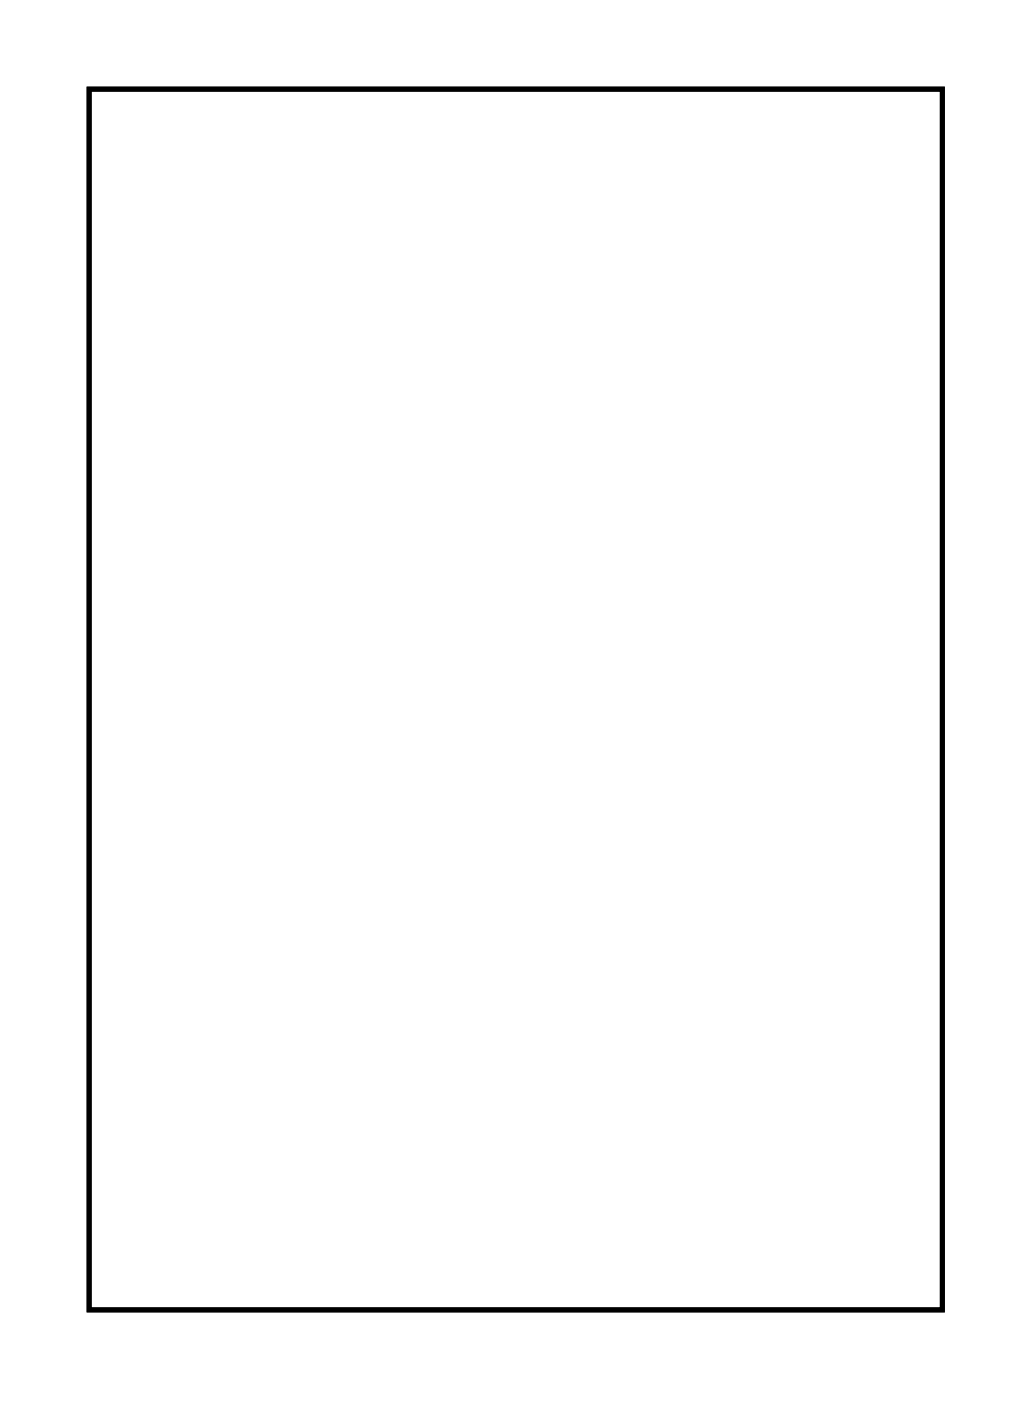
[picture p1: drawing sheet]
<svg xmlns="http://www.w3.org/2000/svg" width="42mm" height="57mm" viewBox="0 0 42 57" stroke-linecap="round" stroke-linejoin="round" font-family="sans-serif">
<path d="M3.6 3.6h34.8v49.8h-34.8z" fill="none" stroke="#000" stroke-width=".2"/>
<path d="M3.6 3.6h34.9v49.8h-34.9zM3.6 3.6v49.8h34.8v-49.8z" fill="#000"/>
<circle cx="13.3" cy="5.8" r=".7" fill="#fff"/>
<circle cx="13.3" cy="5.8" r=".7" fill="none" stroke="#fff" stroke-width=".67" stroke-linecap="butt"/>
<circle cx="13.3" cy="8.4" r=".7" fill="#fff"/>
<circle cx="13.3" cy="8.4" r=".7" fill="none" stroke="#fff" stroke-width=".67" stroke-linecap="butt"/>
<circle cx="13.3" cy="10.9" r=".7" fill="#fff"/>
<circle cx="13.3" cy="10.9" r=".7" fill="none" stroke="#fff" stroke-width=".67" stroke-linecap="butt"/>
<circle cx="13.3" cy="13.5" r=".7" fill="#fff"/>
<circle cx="13.3" cy="13.5" r=".7" fill="none" stroke="#fff" stroke-width=".67" stroke-linecap="butt"/>
<circle cx="13.3" cy="16" r=".7" fill="#fff"/>
<circle cx="13.3" cy="16" r=".7" fill="none" stroke="#fff" stroke-width=".67" stroke-linecap="butt"/>
<circle cx="13.3" cy="18.5" r=".7" fill="#fff"/>
<circle cx="13.3" cy="18.5" r=".7" fill="none" stroke="#fff" stroke-width=".67" stroke-linecap="butt"/>
<circle cx="13.3" cy="21.1" r=".7" fill="#fff"/>
<circle cx="13.3" cy="21.1" r=".7" fill="none" stroke="#fff" stroke-width=".67" stroke-linecap="butt"/>
<circle cx="13.3" cy="23.6" r=".7" fill="#fff"/>
<circle cx="13.3" cy="23.6" r=".7" fill="none" stroke="#fff" stroke-width=".67" stroke-linecap="butt"/>
<circle cx="13.3" cy="26.2" r=".7" fill="#fff"/>
<circle cx="13.3" cy="26.2" r=".7" fill="none" stroke="#fff" stroke-width=".67" stroke-linecap="butt"/>
<circle cx="13.3" cy="28.7" r=".7" fill="#fff"/>
<circle cx="13.3" cy="28.7" r=".7" fill="none" stroke="#fff" stroke-width=".67" stroke-linecap="butt"/>
<circle cx="13.3" cy="31.2" r=".7" fill="#fff"/>
<circle cx="13.3" cy="31.2" r=".7" fill="none" stroke="#fff" stroke-width=".67" stroke-linecap="butt"/>
<circle cx="13.3" cy="33.8" r=".7" fill="#fff"/>
<circle cx="13.3" cy="33.8" r=".7" fill="none" stroke="#fff" stroke-width=".67" stroke-linecap="butt"/>
<circle cx="13.3" cy="36.3" r=".7" fill="#fff"/>
<circle cx="13.3" cy="36.3" r=".7" fill="none" stroke="#fff" stroke-width=".67" stroke-linecap="butt"/>
<circle cx="13.3" cy="38.9" r=".7" fill="#fff"/>
<circle cx="13.3" cy="38.9" r=".7" fill="none" stroke="#fff" stroke-width=".67" stroke-linecap="butt"/>
<circle cx="13.3" cy="41.4" r=".7" fill="#fff"/>
<circle cx="13.3" cy="41.4" r=".7" fill="none" stroke="#fff" stroke-width=".67" stroke-linecap="butt"/>
<circle cx="13.3" cy="43.9" r=".7" fill="#fff"/>
<circle cx="13.3" cy="43.9" r=".7" fill="none" stroke="#fff" stroke-width=".67" stroke-linecap="butt"/>
<circle cx="13.3" cy="46.5" r=".7" fill="#fff"/>
<circle cx="13.3" cy="46.5" r=".7" fill="none" stroke="#fff" stroke-width=".67" stroke-linecap="butt"/>
<circle cx="13.3" cy="49" r=".7" fill="#fff"/>
<circle cx="13.3" cy="49" r=".7" fill="none" stroke="#fff" stroke-width=".67" stroke-linecap="butt"/>
<circle cx="13.3" cy="51.6" r=".7" fill="#fff"/>
<circle cx="13.3" cy="51.6" r=".7" fill="none" stroke="#fff" stroke-width=".67" stroke-linecap="butt"/>
<circle cx="36.2" cy="51.6" r=".7" fill="#fff"/>
<circle cx="36.2" cy="51.6" r=".7" fill="none" stroke="#fff" stroke-width=".67" stroke-linecap="butt"/>
<circle cx="36.2" cy="49" r=".7" fill="#fff"/>
<circle cx="36.2" cy="49" r=".7" fill="none" stroke="#fff" stroke-width=".67" stroke-linecap="butt"/>
<circle cx="36.2" cy="46.5" r=".7" fill="#fff"/>
<circle cx="36.2" cy="46.5" r=".7" fill="none" stroke="#fff" stroke-width=".67" stroke-linecap="butt"/>
<circle cx="36.2" cy="43.9" r=".7" fill="#fff"/>
<circle cx="36.2" cy="43.9" r=".7" fill="none" stroke="#fff" stroke-width=".67" stroke-linecap="butt"/>
<circle cx="36.2" cy="41.4" r=".7" fill="#fff"/>
<circle cx="36.2" cy="41.4" r=".7" fill="none" stroke="#fff" stroke-width=".67" stroke-linecap="butt"/>
<circle cx="36.2" cy="38.9" r=".7" fill="#fff"/>
<circle cx="36.2" cy="38.9" r=".7" fill="none" stroke="#fff" stroke-width=".67" stroke-linecap="butt"/>
<circle cx="36.2" cy="36.3" r=".7" fill="#fff"/>
<circle cx="36.2" cy="36.3" r=".7" fill="none" stroke="#fff" stroke-width=".67" stroke-linecap="butt"/>
<circle cx="36.2" cy="33.8" r=".7" fill="#fff"/>
<circle cx="36.2" cy="33.8" r=".7" fill="none" stroke="#fff" stroke-width=".67" stroke-linecap="butt"/>
<circle cx="36.2" cy="31.2" r=".7" fill="#fff"/>
<circle cx="36.2" cy="31.2" r=".7" fill="none" stroke="#fff" stroke-width=".67" stroke-linecap="butt"/>
<circle cx="36.2" cy="28.7" r=".7" fill="#fff"/>
<circle cx="36.2" cy="28.7" r=".7" fill="none" stroke="#fff" stroke-width=".67" stroke-linecap="butt"/>
<circle cx="36.2" cy="26.2" r=".7" fill="#fff"/>
<circle cx="36.2" cy="26.2" r=".7" fill="none" stroke="#fff" stroke-width=".67" stroke-linecap="butt"/>
<circle cx="36.2" cy="23.6" r=".7" fill="#fff"/>
<circle cx="36.2" cy="23.6" r=".7" fill="none" stroke="#fff" stroke-width=".67" stroke-linecap="butt"/>
<circle cx="36.2" cy="21.1" r=".7" fill="#fff"/>
<circle cx="36.2" cy="21.1" r=".7" fill="none" stroke="#fff" stroke-width=".67" stroke-linecap="butt"/>
<circle cx="36.2" cy="18.5" r=".7" fill="#fff"/>
<circle cx="36.2" cy="18.5" r=".7" fill="none" stroke="#fff" stroke-width=".67" stroke-linecap="butt"/>
<circle cx="36.2" cy="16" r=".7" fill="#fff"/>
<circle cx="36.2" cy="16" r=".7" fill="none" stroke="#fff" stroke-width=".67" stroke-linecap="butt"/>
<circle cx="36.2" cy="13.5" r=".7" fill="#fff"/>
<circle cx="36.2" cy="13.5" r=".7" fill="none" stroke="#fff" stroke-width=".67" stroke-linecap="butt"/>
<circle cx="36.2" cy="10.9" r=".7" fill="#fff"/>
<circle cx="36.2" cy="10.9" r=".7" fill="none" stroke="#fff" stroke-width=".67" stroke-linecap="butt"/>
<circle cx="36.2" cy="8.4" r=".7" fill="#fff"/>
<circle cx="36.2" cy="8.4" r=".7" fill="none" stroke="#fff" stroke-width=".67" stroke-linecap="butt"/>
<circle cx="36.2" cy="5.8" r=".7" fill="#fff"/>
<circle cx="36.2" cy="5.8" r=".7" fill="none" stroke="#fff" stroke-width=".67" stroke-linecap="butt"/>
<circle cx="8.2" cy="16" r=".53" fill="#fff"/>
<circle cx="8.2" cy="16" r=".53" fill="none" stroke="#fff" stroke-width=".51"/>
<circle cx="8.2" cy="18.5" r=".53" fill="#fff"/>
<circle cx="8.2" cy="18.5" r=".53" fill="none" stroke="#fff" stroke-width=".51"/>
<circle cx="8.2" cy="26.2" r=".7" fill="#fff"/>
<circle cx="8.2" cy="26.2" r=".7" fill="none" stroke="#fff" stroke-width=".76" stroke-linecap="butt"/>
<circle cx="8.2" cy="28.7" r=".7" fill="#fff"/>
<circle cx="8.2" cy="28.7" r=".7" fill="none" stroke="#fff" stroke-width=".76" stroke-linecap="butt"/>
<circle cx="8.2" cy="31.2" r=".7" fill="#fff"/>
<circle cx="8.2" cy="31.2" r=".7" fill="none" stroke="#fff" stroke-width=".76" stroke-linecap="butt"/>
<circle cx="8.2" cy="33.8" r="1" fill="#fff"/>
<circle cx="8.2" cy="33.8" r="1" fill="none" stroke="#fff" stroke-width=".76" stroke-linecap="butt"/>
<circle cx="8.2" cy="36.3" r="1" fill="#fff"/>
<circle cx="8.2" cy="36.3" r="1" fill="none" stroke="#fff" stroke-width=".76" stroke-linecap="butt"/>
<circle cx="8.2" cy="38.9" r="1" fill="#fff"/>
<circle cx="8.2" cy="38.9" r="1" fill="none" stroke="#fff" stroke-width=".76" stroke-linecap="butt"/>
<circle cx="8.2" cy="49" r=".74" fill="#fff"/>
<circle cx="8.2" cy="49" r=".74" fill="none" stroke="#fff" stroke-width=".76" stroke-linecap="butt"/>
<circle cx="8.2" cy="51.6" r=".74" fill="#fff"/>
<circle cx="8.2" cy="51.6" r=".74" fill="none" stroke="#fff" stroke-width=".76" stroke-linecap="butt"/>
</svg>
